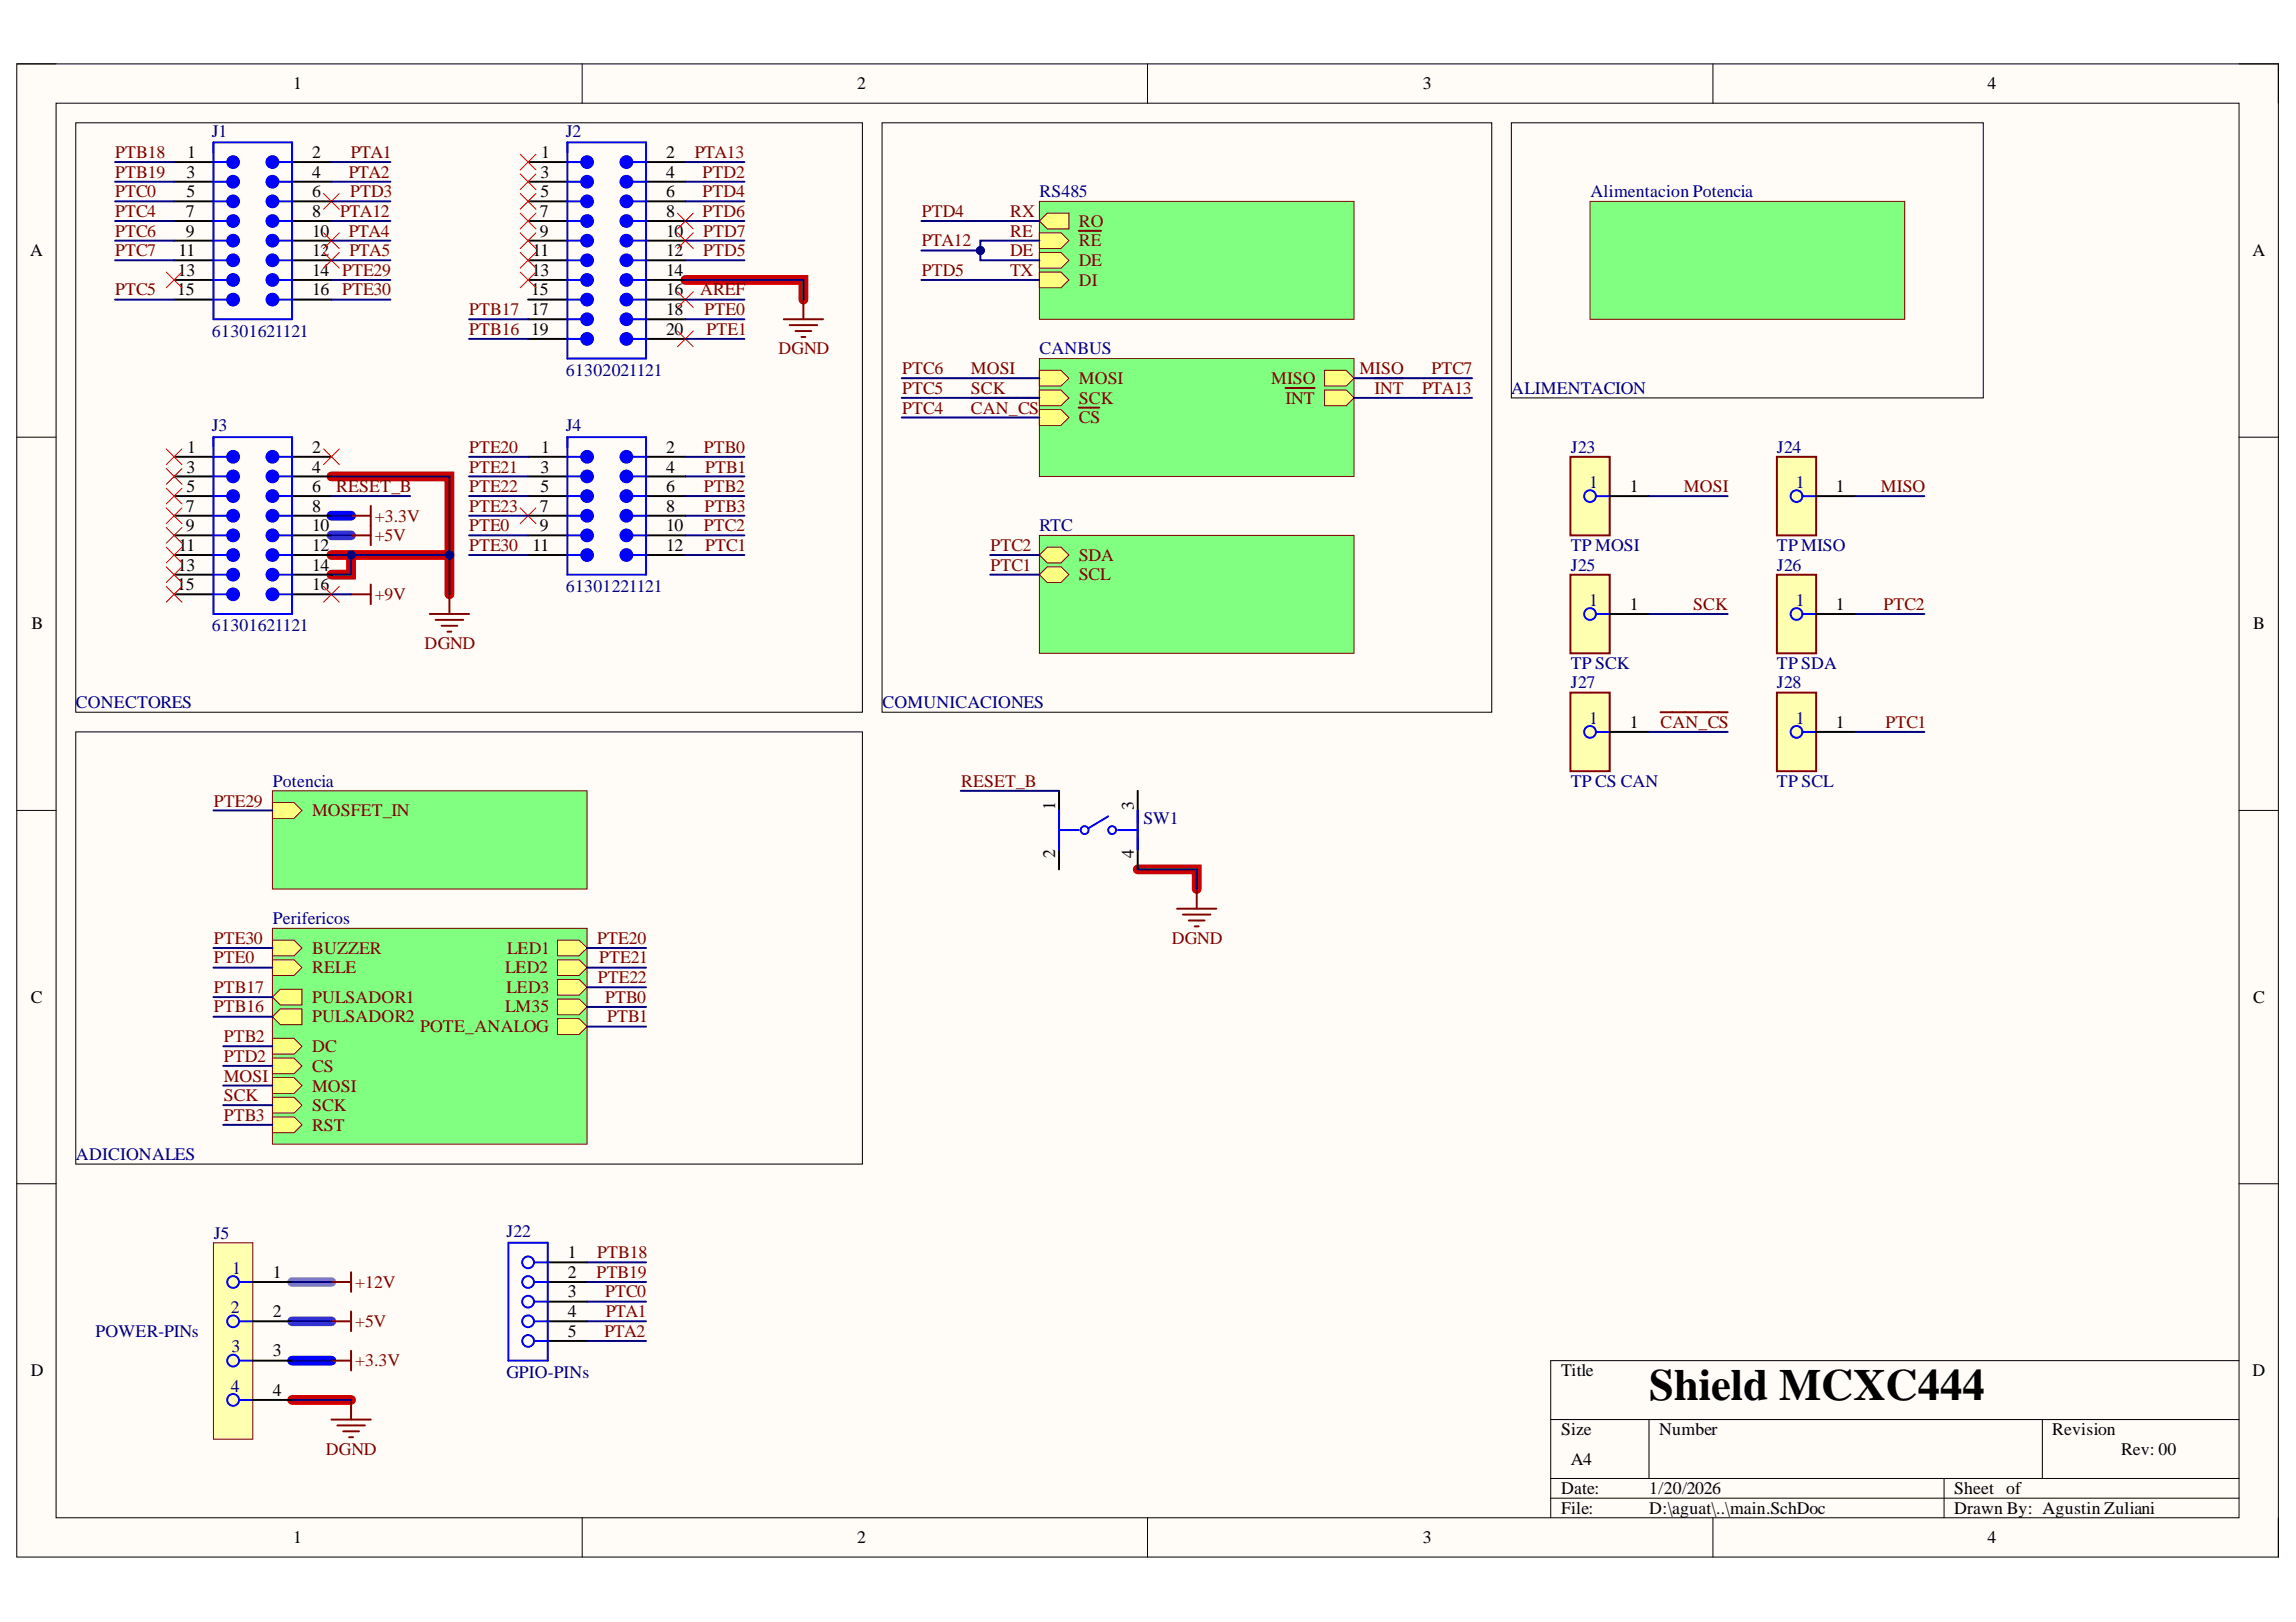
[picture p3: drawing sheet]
<svg xmlns="http://www.w3.org/2000/svg" width="297mm" height="210mm" viewBox="0 0 297 210" stroke-linecap="round" stroke-linejoin="round" font-family="sans-serif">
<defs><g id="words">
<text font-size="5.8" x="213.4" y="181.2">Shield MCXC444</text>
<g font-size="2.3">
<text x="37.9" y="11.6">1</text>
<text x="110.9" y="11.6">2</text>
<text x="184.1" y="11.6">3</text>
<text x="257.1" y="11.6">4</text>
<text x="24.1" y="23">3</text>
<text x="24.2" y="20.5">1</text>
<text x="40.4" y="23">4</text>
<text x="40.4" y="20.5">2</text>
<text x="69.9" y="23">3</text>
<text x="70" y="20.5">1</text>
<text x="86.2" y="23">4</text>
<text x="86.2" y="20.5">2</text>
<text x="24" y="28.1">7</text>
<text x="24.1" y="25.5">5</text>
<text x="40.4" y="25.5">6</text>
<text x="40.4" y="28.1">8</text>
<text x="69.8" y="28.1">7</text>
<text x="69.9" y="25.5">5</text>
<text x="86.2" y="25.5">6</text>
<text x="86.2" y="28.1">8</text>
<text x="3.9" y="33.1">A</text>
<text x="23" y="35.7">13</text>
<text x="23.1" y="33.1">11</text>
<text x="24" y="30.6">9</text>
<text x="40.4" y="30.6">10</text>
<text x="40.4" y="33.1">12</text>
<text x="40.4" y="35.7">14</text>
<text x="68.8" y="35.7">13</text>
<text x="68.9" y="33.1">11</text>
<text x="69.8" y="30.6">9</text>
<text x="86.2" y="30.6">10</text>
<text x="86.2" y="33.1">12</text>
<text x="86.2" y="35.7">14</text>
<text x="291.4" y="33.1">A</text>
<text x="22.9" y="38.2">15</text>
<text x="40.4" y="38.2">16</text>
<text x="68.7" y="38.2">15</text>
<text x="68.7" y="40.8">17</text>
<text x="86.2" y="38.2">16</text>
<text x="86.2" y="40.8">18</text>
<text x="68.7" y="43.3">19</text>
<text x="86.2" y="43.3">20</text>
<text x="24.2" y="58.6">1</text>
<text x="40.4" y="58.6">2</text>
<text x="70" y="58.6">1</text>
<text x="86.2" y="58.6">2</text>
<text x="24.1" y="61.1">3</text>
<text x="24.1" y="63.7">5</text>
<text x="40.4" y="61.1">4</text>
<text x="40.4" y="63.7">6</text>
<text x="69.9" y="61.1">3</text>
<text x="69.9" y="63.7">5</text>
<text x="86.2" y="61.1">4</text>
<text x="86.2" y="63.7">6</text>
<text x="210.8" y="63.7">1</text>
<text x="237.5" y="63.7">1</text>
<text x="23.1" y="71.3">11</text>
<text x="24" y="66.2">7</text>
<text x="24" y="68.8">9</text>
<text x="40.4" y="66.2">8</text>
<text x="40.4" y="68.8">10</text>
<text x="40.4" y="71.3">12</text>
<text x="68.9" y="71.3">11</text>
<text x="69.8" y="66.2">7</text>
<text x="69.8" y="68.8">9</text>
<text x="86.2" y="66.2">8</text>
<text x="86.2" y="68.8">10</text>
<text x="86.2" y="71.3">12</text>
<text x="22.9" y="76.4">15</text>
<text x="23" y="73.8">13</text>
<text x="40.4" y="73.8">14</text>
<text x="40.4" y="76.4">16</text>
<text x="4.1" y="81.4">B</text>
<text x="210.8" y="78.9">1</text>
<text x="237.5" y="78.9">1</text>
<text x="291.5" y="81.4">B</text>
<text x="210.8" y="94.2">1</text>
<text x="237.5" y="94.2">1</text>
<text x="136.5" y="104.9" transform="rotate(-90 136.5 104.9)">1</text>
<text x="146.7" y="104.9" transform="rotate(-90 146.7 104.9)">3</text>
<text x="136.5" y="111.1" transform="rotate(-90 136.5 111.1)">2</text>
<text x="146.7" y="111.1" transform="rotate(-90 146.7 111.1)">4</text>
<text x="4" y="129.7">C</text>
<text x="291.5" y="129.7">C</text>
<text x="35.3" y="165.4">1</text>
<text x="73.5" y="162.8">1</text>
<text x="73.5" y="167.9">3</text>
<text x="73.5" y="165.4">2</text>
<text x="35.3" y="170.4">2</text>
<text x="73.5" y="173">5</text>
<text x="73.5" y="170.4">4</text>
<text x="4" y="178">D</text>
<text x="35.3" y="175.5">3</text>
<text x="202" y="178">Title</text>
<text x="291.4" y="178">D</text>
<text x="35.3" y="180.7">4</text>
<text x="202" y="185.7">Size</text>
<text x="214.6" y="185.7">Number</text>
<text x="265.5" y="185.7">Revision</text>
<text x="203.2" y="189.6">A4</text>
<text x="274.4" y="188.3">Rev: 00</text>
<text x="202" y="193.4">Date:</text>
<text x="202" y="195.9">File:</text>
<text x="213.4" y="193.4">1/20/2026</text>
<text x="213.4" y="195.9">D:\aguat\..\main.SchDoc</text>
<text x="252.8" y="193.4">Sheet of</text>
<text x="252.8" y="195.9">Drawn By: Agustin Zuliani</text>
<text x="37.9" y="199.7">1</text>
<text x="110.9" y="199.7">2</text>
<text x="184.1" y="199.7">3</text>
<text x="257.1" y="199.7">4</text>
</g>
<g font-size="2.3" fill="#000080">
<text x="27.4" y="17.7">J1</text>
<text x="73.2" y="17.7">J2</text>
<text x="134.5" y="25.5">RS485</text>
<text x="205.8" y="25.5">Alimentacion Potencia</text>
<text x="27.4" y="43.6">61301621121</text>
<text x="134.5" y="45.8">CANBUS</text>
<text x="73.2" y="48.6">61302021121</text>
<text x="195.5" y="51">ALIMENTACION</text>
<text x="27.4" y="55.8">J3</text>
<text x="73.2" y="55.8">J4</text>
<text x="203.2" y="58.6">J23</text>
<text x="229.9" y="58.6">J24</text>
<text x="205.6" y="63.2">1</text>
<text x="232.3" y="63.2">1</text>
<text x="134.5" y="68.8">RTC</text>
<text x="203.2" y="71.3">TP MOSI</text>
<text x="229.9" y="71.3">TP MISO</text>
<text x="73.2" y="76.6">61301221121</text>
<text x="203.2" y="73.8">J25</text>
<text x="229.9" y="73.8">J26</text>
<text x="27.4" y="81.7">61301621121</text>
<text x="205.6" y="78.4">1</text>
<text x="232.3" y="78.4">1</text>
<text x="203.2" y="86.5">TP SCK</text>
<text x="203.2" y="89.1">J27</text>
<text x="229.9" y="86.5">TP SDA</text>
<text x="229.9" y="89.1">J28</text>
<text x="9.8" y="91.6">CONECTORES</text>
<text x="114.2" y="91.6">COMUNICACIONES</text>
<text x="205.6" y="93.7">1</text>
<text x="232.3" y="93.7">1</text>
<text x="35.3" y="101.8">Potencia</text>
<text x="203.2" y="101.8">TP CS CAN</text>
<text x="229.9" y="101.8">TP SCL</text>
<text x="148" y="106.7">SW1</text>
<text x="35.3" y="119.6">Perifericos</text>
<text x="9.8" y="150.1">ADICIONALES</text>
<text x="27.7" y="160.3">J5</text>
<text x="65.5" y="160">J22</text>
<text x="30" y="164.9">1</text>
<text x="12.4" y="173">POWER-PINs</text>
<text x="29.9" y="169.9">2</text>
<text x="30" y="175">3</text>
<text x="65.5" y="178.3">GPIO-PINs</text>
<text x="29.9" y="180.2">4</text>
</g>
<g font-size="2.3" fill="#800000">
<text x="14.9" y="20.5">PTB18</text>
<text x="14.9" y="23">PTB19</text>
<text x="45.1" y="23">PTA2</text>
<text x="45.4" y="20.5">PTA1</text>
<text x="89.9" y="20.5">PTA13</text>
<text x="90.9" y="23">PTD2</text>
<text x="14.9" y="25.5">PTC0</text>
<text x="14.9" y="28.1">PTC4</text>
<text x="44" y="28.1">PTA12</text>
<text x="45.3" y="25.5">PTD3</text>
<text x="90.9" y="25.5">PTD4</text>
<text x="90.9" y="28.1">PTD6</text>
<text x="119.3" y="28.1">PTD4</text>
<text x="130.7" y="28.1">RX</text>
<text x="139.6" y="29.3">RO</text>
<text x="14.9" y="30.6">PTC6</text>
<text x="14.9" y="33.1">PTC7</text>
<text x="44.3" y="35.7">PTE29</text>
<text x="45.1" y="30.6">PTA4</text>
<text x="45.2" y="33.1">PTA5</text>
<text x="91" y="30.6">PTD7</text>
<text x="91" y="33.1">PTD5</text>
<text x="119.3" y="35.7">PTD5</text>
<text x="119.3" y="31.9">PTA12</text>
<text x="130.7" y="30.6">RE</text>
<text x="130.7" y="33.1">DE</text>
<text x="130.7" y="35.7">TX</text>
<text x="139.6" y="31.9">RE</text>
<text x="139.6" y="34.4">DE</text>
<text x="14.9" y="38.2">PTC5</text>
<text x="44.3" y="38.2">PTE30</text>
<text x="60.7" y="40.8">PTB17</text>
<text x="90.6" y="38.2">AREF</text>
<text x="91.2" y="40.8">PTE0</text>
<text x="139.6" y="37">DI</text>
<text x="60.7" y="43.3">PTB16</text>
<text x="91.4" y="43.3">PTE1</text>
<text x="100.7" y="45.8">DGND</text>
<text x="116.7" y="53.5">PTC4</text>
<text x="116.7" y="51">PTC5</text>
<text x="116.7" y="48.4">PTC6</text>
<text x="125.6" y="48.4">MOSI</text>
<text x="125.6" y="51">SCK</text>
<text x="125.6" y="53.5">CAN_CS</text>
<text x="139.6" y="49.7">MOSI</text>
<text x="139.6" y="52.3">SCK</text>
<text x="164.5" y="49.7">MISO</text>
<text x="166.3" y="52.3">INT</text>
<text x="175.9" y="48.4">MISO</text>
<text x="177.8" y="51">INT</text>
<text x="184" y="51">PTA13</text>
<text x="185.2" y="48.4">PTC7</text>
<text x="60.7" y="58.6">PTE20</text>
<text x="91.1" y="58.6">PTB0</text>
<text x="139.6" y="54.8">CS</text>
<text x="43.5" y="63.7">RESET_B</text>
<text x="60.7" y="61.1">PTE21</text>
<text x="60.7" y="63.7">PTE22</text>
<text x="91.1" y="63.7">PTB2</text>
<text x="91.2" y="61.1">PTB1</text>
<text x="217.9" y="63.7">MOSI</text>
<text x="243.3" y="63.7">MISO</text>
<text x="48.5" y="67.5">+3.3V</text>
<text x="48.5" y="70">+5V</text>
<text x="60.7" y="66.2">PTE23</text>
<text x="60.7" y="68.8">PTE0</text>
<text x="60.7" y="71.3">PTE30</text>
<text x="91.1" y="68.8">PTC2</text>
<text x="91.2" y="66.2">PTB3</text>
<text x="91.2" y="71.3">PTC1</text>
<text x="128.1" y="71.3">PTC2</text>
<text x="48.5" y="77.6">+9V</text>
<text x="128.1" y="73.8">PTC1</text>
<text x="139.6" y="72.6">SDA</text>
<text x="139.6" y="75.1">SCL</text>
<text x="54.9" y="84">DGND</text>
<text x="219" y="78.9">SCK</text>
<text x="243.7" y="78.9">PTC2</text>
<text x="214.8" y="94.2">CAN_CS</text>
<text x="243.9" y="94.2">PTC1</text>
<text x="124.3" y="101.8">RESET_B</text>
<text x="27.7" y="104.4">PTE29</text>
<text x="40.4" y="105.6">MOSFET_IN</text>
<text x="27.7" y="122.1">PTE30</text>
<text x="27.7" y="124.7">PTE0</text>
<text x="40.4" y="123.4">BUZZER</text>
<text x="40.4" y="125.9">RELE</text>
<text x="65.3" y="125.9">LED2</text>
<text x="65.6" y="123.4">LED1</text>
<text x="77.3" y="122.1">PTE20</text>
<text x="77.5" y="124.7">PTE21</text>
<text x="151.6" y="122.1">DGND</text>
<text x="27.7" y="128.5">PTB17</text>
<text x="27.7" y="131">PTB16</text>
<text x="40.4" y="129.7">PULSADOR1</text>
<text x="65.3" y="131">LM35</text>
<text x="65.5" y="128.5">LED3</text>
<text x="77.4" y="127.2">PTE22</text>
<text x="78.3" y="129.7">PTB0</text>
<text x="28.9" y="137.4">PTD2</text>
<text x="28.9" y="134.8">PTB2</text>
<text x="40.4" y="132.3">PULSADOR2</text>
<text x="40.4" y="136.2">DC</text>
<text x="54.3" y="133.6">POTE_ANALOG</text>
<text x="78.5" y="132.3">PTB1</text>
<text x="28.9" y="140">MOSI</text>
<text x="28.9" y="142.5">SCK</text>
<text x="40.4" y="138.7">CS</text>
<text x="40.4" y="141.3">MOSI</text>
<text x="40.4" y="143.8">SCK</text>
<text x="28.9" y="145.1">PTB3</text>
<text x="40.4" y="146.3">RST</text>
<text x="46" y="166.6">+12V</text>
<text x="77.2" y="165.4">PTB19</text>
<text x="77.3" y="162.8">PTB18</text>
<text x="78.3" y="167.9">PTC0</text>
<text x="46" y="171.7">+5V</text>
<text x="78.2" y="173">PTA2</text>
<text x="78.4" y="170.4">PTA1</text>
<text x="46" y="176.8">+3.3V</text>
<text x="42.2" y="188.3">DGND</text>
</g>
</g></defs>
<path d="M2.2 8.3h292.6v193.2h-292.6z" fill-rule="evenodd" fill="#fffcf8"/>
<path d="M2.2 8.3h292.6v193.2h-292.6z" fill="none" stroke="#000" stroke-width=".13"/>
<path d="M7.3 13.4h282.4v183h-282.4z" fill-rule="evenodd" fill="#fffcf8"/>
<g fill="none" stroke="#000" stroke-width=".13">
<path d="M2.2 8.3h5.1M7.3 13.4h282.4v183h-282.4zM75.3 8.3v5M148.5 8.3v5M221.6 8.3v5.1M289.7 8.3h5.1v5.1M2.2 56.6h5.1M289.7 56.6h5.1M2.2 104.9h5.1M289.7 104.9h5.1M2.2 153.2h5.1M289.7 153.2h5.1"/>
<path d="M289.7 176.1h-89.1v20.3M75.3 196.4v5.1M148.5 196.4v5.1M200.6 183.7h89.1M200.6 191.3h89.1M200.6 193.9h89.1M213.3 183.7v7.6M221.6 196.4v5.1M251.5 191.3v5.1M264.2 183.7v7.6M294.8 196.4v5.1"/>
</g>
<path d="M88.7 36.2h15.2v2.6M42.9 71.8h2.5v2.6h-2.5M42.9 61.7h15.2v15.2M45.4 71.8h12.7M147.2 112.5h7.6v2.6M37.8 181.2h7.6" fill="none" stroke="#c00" stroke-width="1.3"/>
<path d="M42.9 66.7h2.5M37.8 176.1h5.1" fill="none" stroke="#00f" stroke-width="1.3"/>
<path d="M42.9 69.3h2.5M37.8 171h5.1" fill="none" stroke="#90f" stroke-width="1.3"/>
<path d="M37.8 165.9h5.1" fill="none" stroke="#6fa8dc" stroke-width="1.3"/>
<path d="M68.3 23.5h5.1M68.3 21h5.1" fill="none" stroke="#000" stroke-width=".25"/>
<path d="M73.4 23.5h1.8" fill="none" stroke="#00f" stroke-width=".25"/>
<circle cx="76" cy="23.5" r=".76" fill="#00f"/>
<g fill="none" stroke="#00f" stroke-width=".25">
<path d="M73.4 21h1.8M81.8 23.5h1.8"/>
<circle cx="76" cy="23.5" r=".76"/>
</g>
<path d="M83.6 23.5h5.1M83.6 21h5.1" fill="none" stroke="#000" stroke-width=".25"/>
<circle cx="81" cy="23.5" r=".76" fill="#00f"/>
<g fill="none" stroke="#00f" stroke-width=".25">
<path d="M81.8 21h1.8"/>
<circle cx="81" cy="23.5" r=".76"/>
</g>
<circle cx="81" cy="21" r=".76" fill="#00f"/>
<g fill="none" stroke="#00f" stroke-width=".25">
<path d="M73.4 26.1h1.8"/>
<circle cx="81" cy="21" r=".76"/>
</g>
<path d="M68.3 26.1h5.1M83.6 26.1h5.1" fill="none" stroke="#000" stroke-width=".25"/>
<circle cx="76" cy="26.1" r=".76" fill="#00f"/>
<g fill="none" stroke="#00f" stroke-width=".25">
<path d="M81.8 26.1h1.8"/>
<circle cx="76" cy="26.1" r=".76"/>
</g>
<circle cx="81" cy="26.1" r=".76" fill="#00f"/>
<g fill="none" stroke="#00f" stroke-width=".25">
<path d="M73.4 28.6h1.8"/>
<circle cx="81" cy="26.1" r=".76"/>
</g>
<path d="M68.3 28.6h5.1M83.6 28.6h5.1" fill="none" stroke="#000" stroke-width=".25"/>
<circle cx="76" cy="28.6" r=".76" fill="#00f"/>
<g fill="none" stroke="#00f" stroke-width=".25">
<path d="M81.8 28.6h1.8"/>
<circle cx="76" cy="28.6" r=".76"/>
</g>
<circle cx="81" cy="28.6" r=".76" fill="#00f"/>
<g fill="none" stroke="#00f" stroke-width=".25">
<path d="M73.4 31.1h1.8"/>
<circle cx="81" cy="28.6" r=".76"/>
</g>
<path d="M68.3 31.1h5.1M83.6 31.1h5.1" fill="none" stroke="#000" stroke-width=".25"/>
<circle cx="75.9" cy="31.1" r=".76" fill="#00f"/>
<g fill="none" stroke="#00f" stroke-width=".25">
<path d="M81.8 31.1h1.8"/>
<circle cx="75.9" cy="31.1" r=".76"/>
</g>
<circle cx="81" cy="31.1" r=".76" fill="#00f"/>
<g fill="none" stroke="#00f" stroke-width=".25">
<path d="M73.4 33.7h1.8"/>
<circle cx="81" cy="31.1" r=".76"/>
</g>
<path d="M68.3 33.7h5.1M83.6 33.7h5.1" fill="none" stroke="#000" stroke-width=".25"/>
<circle cx="76" cy="33.7" r=".76" fill="#00f"/>
<g fill="none" stroke="#00f" stroke-width=".25">
<path d="M81.8 33.7h1.8"/>
<circle cx="76" cy="33.7" r=".76"/>
</g>
<circle cx="81" cy="33.7" r=".76" fill="#00f"/>
<g fill="none" stroke="#00f" stroke-width=".25">
<path d="M73.4 36.2h1.8"/>
<circle cx="81" cy="33.7" r=".76"/>
</g>
<path d="M68.3 36.2h5.1M68.3 38.8h5.1M83.6 36.2h5.1M83.6 38.8h5.1" fill="none" stroke="#000" stroke-width=".25"/>
<circle cx="76" cy="36.2" r=".76" fill="#00f"/>
<g fill="none" stroke="#00f" stroke-width=".25">
<path d="M81.8 36.2h1.8"/>
<circle cx="76" cy="36.2" r=".76"/>
</g>
<circle cx="81" cy="36.2" r=".76" fill="#00f"/>
<circle cx="81" cy="36.2" r=".76" fill="none" stroke="#00f" stroke-width=".25"/>
<circle cx="76" cy="21" r=".76" fill="#00f"/>
<g fill="none" stroke="#00f" stroke-width=".25">
<path d="M73.4 38.8h1.8"/>
<circle cx="76" cy="21" r=".76"/>
</g>
<path d="M68.3 41.3h5.1M83.6 41.3h5.1" fill="none" stroke="#000" stroke-width=".25"/>
<circle cx="76" cy="38.8" r=".76" fill="#00f"/>
<g fill="none" stroke="#00f" stroke-width=".25">
<path d="M81.8 38.8h1.8"/>
<circle cx="76" cy="38.8" r=".76"/>
</g>
<circle cx="81" cy="38.8" r=".76" fill="#00f"/>
<g fill="none" stroke="#00f" stroke-width=".25">
<path d="M73.4 41.3h1.8"/>
<circle cx="81" cy="38.8" r=".76"/>
</g>
<circle cx="76" cy="41.3" r=".76" fill="#00f"/>
<g fill="none" stroke="#00f" stroke-width=".25">
<path d="M81.8 41.3h1.8"/>
<circle cx="76" cy="41.3" r=".76"/>
</g>
<circle cx="81" cy="41.3" r=".76" fill="#00f"/>
<g fill="none" stroke="#00f" stroke-width=".25">
<path d="M73.4 43.9h1.8"/>
<circle cx="81" cy="41.3" r=".76"/>
</g>
<path d="M68.3 43.9h5.1M83.6 43.9h5.1" fill="none" stroke="#000" stroke-width=".25"/>
<circle cx="76" cy="43.9" r=".76" fill="#00f"/>
<g fill="none" stroke="#00f" stroke-width=".25">
<path d="M81.8 43.9h1.8"/>
<circle cx="76" cy="43.9" r=".76"/>
</g>
<circle cx="81" cy="43.9" r=".76" fill="#00f"/>
<g fill="none" stroke="#00f" stroke-width=".25">
<path d="M73.4 18.4h10.2v28h-10.2zM27.6 23.5h1.8"/>
<circle cx="81" cy="43.9" r=".76"/>
</g>
<path d="M22.5 23.5h5.1M22.5 21h5.1" fill="none" stroke="#000" stroke-width=".25"/>
<circle cx="30.2" cy="23.5" r=".76" fill="#00f"/>
<g fill="none" stroke="#00f" stroke-width=".25">
<path d="M27.6 21h1.8M36 23.5h1.8"/>
<circle cx="30.2" cy="23.5" r=".76"/>
</g>
<path d="M37.8 23.5h5.1M37.8 21h5.1" fill="none" stroke="#000" stroke-width=".25"/>
<circle cx="35.2" cy="23.5" r=".76" fill="#00f"/>
<g fill="none" stroke="#00f" stroke-width=".25">
<path d="M36 21h1.8"/>
<circle cx="35.2" cy="23.5" r=".76"/>
</g>
<circle cx="35.2" cy="21" r=".76" fill="#00f"/>
<g fill="none" stroke="#00f" stroke-width=".25">
<path d="M27.6 26.1h1.8"/>
<circle cx="35.2" cy="21" r=".76"/>
</g>
<path d="M22.5 26.1h5.1M37.8 26.1h5.1" fill="none" stroke="#000" stroke-width=".25"/>
<circle cx="30.2" cy="26.1" r=".76" fill="#00f"/>
<g fill="none" stroke="#00f" stroke-width=".25">
<path d="M36 26.1h1.8"/>
<circle cx="30.2" cy="26.1" r=".76"/>
</g>
<circle cx="35.2" cy="26.1" r=".76" fill="#00f"/>
<g fill="none" stroke="#00f" stroke-width=".25">
<path d="M27.6 28.6h1.8"/>
<circle cx="35.2" cy="26.1" r=".76"/>
</g>
<path d="M22.5 28.6h5.1M37.8 28.6h5.1" fill="none" stroke="#000" stroke-width=".25"/>
<circle cx="30.2" cy="28.6" r=".76" fill="#00f"/>
<g fill="none" stroke="#00f" stroke-width=".25">
<path d="M36 28.6h1.8"/>
<circle cx="30.2" cy="28.6" r=".76"/>
</g>
<circle cx="35.2" cy="28.6" r=".76" fill="#00f"/>
<g fill="none" stroke="#00f" stroke-width=".25">
<path d="M27.6 31.1h1.8"/>
<circle cx="35.2" cy="28.6" r=".76"/>
</g>
<path d="M22.5 31.1h5.1M37.8 31.1h5.1" fill="none" stroke="#000" stroke-width=".25"/>
<circle cx="30.2" cy="31.1" r=".76" fill="#00f"/>
<g fill="none" stroke="#00f" stroke-width=".25">
<path d="M36 31.1h1.8"/>
<circle cx="30.2" cy="31.1" r=".76"/>
</g>
<circle cx="35.2" cy="31.1" r=".76" fill="#00f"/>
<g fill="none" stroke="#00f" stroke-width=".25">
<path d="M27.6 33.7h1.8"/>
<circle cx="35.2" cy="31.1" r=".76"/>
</g>
<path d="M22.5 33.7h5.1M37.8 33.7h5.1" fill="none" stroke="#000" stroke-width=".25"/>
<circle cx="30.2" cy="33.7" r=".76" fill="#00f"/>
<g fill="none" stroke="#00f" stroke-width=".25">
<path d="M36 33.7h1.8"/>
<circle cx="30.2" cy="33.7" r=".76"/>
</g>
<circle cx="35.2" cy="33.7" r=".76" fill="#00f"/>
<g fill="none" stroke="#00f" stroke-width=".25">
<path d="M27.6 36.2h1.8"/>
<circle cx="35.2" cy="33.7" r=".76"/>
</g>
<path d="M22.5 36.2h5.1M22.5 38.8h5.1M37.8 36.2h5.1M37.8 38.8h5.1" fill="none" stroke="#000" stroke-width=".25"/>
<circle cx="30.2" cy="36.2" r=".76" fill="#00f"/>
<g fill="none" stroke="#00f" stroke-width=".25">
<path d="M36 36.2h1.8"/>
<circle cx="30.2" cy="36.2" r=".76"/>
</g>
<circle cx="35.2" cy="36.2" r=".76" fill="#00f"/>
<g fill="none" stroke="#00f" stroke-width=".25">
<path d="M27.6 38.8h1.8"/>
<circle cx="35.2" cy="36.2" r=".76"/>
</g>
<circle cx="30.2" cy="38.8" r=".76" fill="#00f"/>
<g fill="none" stroke="#00f" stroke-width=".25">
<path d="M36 38.8h1.8"/>
<circle cx="30.2" cy="38.8" r=".76"/>
</g>
<circle cx="35.2" cy="38.8" r=".76" fill="#00f"/>
<g fill="none" stroke="#00f" stroke-width=".25">
<path d="M27.6 18.4h10.2v22.9h-10.2z"/>
<circle cx="35.2" cy="38.8" r=".76"/>
</g>
<circle cx="30.2" cy="21" r=".76" fill="#00f"/>
<g fill="none" stroke="#00f" stroke-width=".25">
<path d="M27.6 61.7h1.8"/>
<circle cx="30.2" cy="21" r=".76"/>
</g>
<g fill="none" stroke="#f00" stroke-width=".13">
<path d="M67.3 20l2 2M69.3 20l-2 2M21.5 35.2l2 2M23.5 35.2l-2 2M67.3 22.5l2 2M67.3 25l2 2.1M67.3 27.6l2 2M67.3 30.1l2 2.1M67.3 32.7l2 2M67.3 35.2l2 2M69.3 22.5l-2 2M69.3 25l-2 2.1"/>
<path d="M69.3 27.6l-2 2M69.3 30.1l-2 2.1M69.3 32.7l-2 2M69.3 35.2l-2 2"/>
</g>
<path d="M103.9 38.8v2.5M101.4 41.3h5.1M102.2 42.1h3.5M102.9 42.8h2.1M103.7 43.6h.5" fill="none" stroke="#800000" stroke-width=".25"/>
<path d="M22.5 59.1h5.1M22.5 61.7h5.1" fill="none" stroke="#000" stroke-width=".25"/>
<circle cx="30.2" cy="61.7" r=".76" fill="#00f"/>
<g fill="none" stroke="#00f" stroke-width=".25">
<path d="M27.6 59.1h1.8M36 61.7h1.8"/>
<circle cx="30.2" cy="61.7" r=".76"/>
</g>
<path d="M37.8 59.1h5.1M37.8 61.7h5.1" fill="none" stroke="#000" stroke-width=".25"/>
<circle cx="35.2" cy="61.7" r=".76" fill="#00f"/>
<g fill="none" stroke="#00f" stroke-width=".25">
<path d="M36 59.1h1.8"/>
<circle cx="35.2" cy="61.7" r=".76"/>
</g>
<circle cx="35.2" cy="59.1" r=".76" fill="#00f"/>
<g fill="none" stroke="#00f" stroke-width=".25">
<path d="M27.6 64.2h1.8"/>
<circle cx="35.2" cy="59.1" r=".76"/>
</g>
<path d="M22.5 64.2h5.1M37.8 64.2h5.1" fill="none" stroke="#000" stroke-width=".25"/>
<circle cx="30.2" cy="64.2" r=".76" fill="#00f"/>
<g fill="none" stroke="#00f" stroke-width=".25">
<path d="M36 64.2h1.8"/>
<circle cx="30.2" cy="64.2" r=".76"/>
</g>
<circle cx="35.2" cy="64.2" r=".76" fill="#00f"/>
<g fill="none" stroke="#00f" stroke-width=".25">
<path d="M27.6 66.7h1.8"/>
<circle cx="35.2" cy="64.2" r=".76"/>
</g>
<path d="M22.5 66.7h5.1M37.8 66.7h5.1" fill="none" stroke="#000" stroke-width=".25"/>
<circle cx="30.2" cy="66.7" r=".76" fill="#00f"/>
<g fill="none" stroke="#00f" stroke-width=".25">
<path d="M36 66.7h1.8"/>
<circle cx="30.2" cy="66.7" r=".76"/>
</g>
<circle cx="35.2" cy="66.7" r=".76" fill="#00f"/>
<g fill="none" stroke="#00f" stroke-width=".25">
<path d="M27.6 69.3h1.8"/>
<circle cx="35.2" cy="66.7" r=".76"/>
</g>
<path d="M22.5 69.3h5.1M37.8 69.3h5.1" fill="none" stroke="#000" stroke-width=".25"/>
<circle cx="30.2" cy="69.3" r=".76" fill="#00f"/>
<g fill="none" stroke="#00f" stroke-width=".25">
<path d="M36 69.3h1.8"/>
<circle cx="30.2" cy="69.3" r=".76"/>
</g>
<circle cx="35.2" cy="69.3" r=".76" fill="#00f"/>
<g fill="none" stroke="#00f" stroke-width=".25">
<path d="M27.6 71.8h1.8"/>
<circle cx="35.2" cy="69.3" r=".76"/>
</g>
<path d="M22.5 71.8h5.1M37.8 71.8h5.1" fill="none" stroke="#000" stroke-width=".25"/>
<circle cx="30.2" cy="71.8" r=".76" fill="#00f"/>
<g fill="none" stroke="#00f" stroke-width=".25">
<path d="M36 71.8h1.8"/>
<circle cx="30.2" cy="71.8" r=".76"/>
</g>
<circle cx="35.2" cy="71.8" r=".76" fill="#00f"/>
<g fill="none" stroke="#00f" stroke-width=".25">
<path d="M27.6 74.4h1.8"/>
<circle cx="35.2" cy="71.8" r=".76"/>
</g>
<path d="M22.5 74.4h5.1M22.5 76.9h5.1M37.8 74.4h5.1M37.8 76.9h5.1" fill="none" stroke="#000" stroke-width=".25"/>
<circle cx="30.2" cy="74.4" r=".76" fill="#00f"/>
<g fill="none" stroke="#00f" stroke-width=".25">
<path d="M36 74.4h1.8"/>
<circle cx="30.2" cy="74.4" r=".76"/>
</g>
<circle cx="35.2" cy="74.4" r=".76" fill="#00f"/>
<g fill="none" stroke="#00f" stroke-width=".25">
<path d="M27.6 76.9h1.8"/>
<circle cx="35.2" cy="74.4" r=".76"/>
</g>
<circle cx="30.2" cy="76.9" r=".76" fill="#00f"/>
<g fill="none" stroke="#00f" stroke-width=".25">
<path d="M36 76.9h1.8"/>
<circle cx="30.2" cy="76.9" r=".76"/>
</g>
<circle cx="35.2" cy="76.9" r=".76" fill="#00f"/>
<g fill="none" stroke="#00f" stroke-width=".25">
<path d="M27.6 56.6h10.2v22.9h-10.2z"/>
<circle cx="35.2" cy="76.9" r=".76"/>
</g>
<circle cx="30.2" cy="59.1" r=".76" fill="#00f"/>
<g fill="none" stroke="#00f" stroke-width=".25">
<path d="M73.4 61.7h1.8"/>
<circle cx="30.2" cy="59.1" r=".76"/>
</g>
<g fill="none" stroke="#f00" stroke-width=".13">
<path d="M21.5 58.1l2 2M23.5 58.1l-2 2M41.9 58.1l2 2M43.9 58.1l-2 2M21.5 60.6l2 2.1M21.5 63.2l2 2M21.5 65.7l2 2.1M21.5 68.3l2 2M21.5 70.8l2 2M21.5 73.4l2 2M21.5 75.9l2 2M23.5 60.6l-2 2.1"/>
<path d="M23.5 63.2l-2 2M23.5 65.7l-2 2.1M23.5 68.3l-2 2M23.5 70.8l-2 2M23.5 73.4l-2 2M23.5 75.9l-2 2"/>
</g>
<path d="M45.4 66.7h2.6M45.4 76.9h2.6M48 65.5v2.5M48 75.6v2.6M55.6 79.5h5.1M58.1 76.9v2.6M56.4 80.2h3.5M57.1 81h2.1M57.9 81.7h.5" fill="none" stroke="#800000" stroke-width=".25"/>
<path d="M68.3 59.1h5.1M68.3 61.7h5.1" fill="none" stroke="#000" stroke-width=".25"/>
<circle cx="76" cy="61.7" r=".76" fill="#00f"/>
<g fill="none" stroke="#00f" stroke-width=".25">
<path d="M73.4 59.1h1.8M81.8 61.7h1.8"/>
<circle cx="76" cy="61.7" r=".76"/>
</g>
<path d="M83.6 59.1h5.1M83.6 61.7h5.1" fill="none" stroke="#000" stroke-width=".25"/>
<circle cx="81" cy="61.7" r=".76" fill="#00f"/>
<g fill="none" stroke="#00f" stroke-width=".25">
<path d="M81.8 59.1h1.8"/>
<circle cx="81" cy="61.7" r=".76"/>
</g>
<circle cx="81" cy="59.1" r=".76" fill="#00f"/>
<g fill="none" stroke="#00f" stroke-width=".25">
<path d="M73.4 64.2h1.8"/>
<circle cx="81" cy="59.1" r=".76"/>
</g>
<path d="M68.3 64.2h5.1M83.6 64.2h5.1" fill="none" stroke="#000" stroke-width=".25"/>
<circle cx="76" cy="64.2" r=".76" fill="#00f"/>
<g fill="none" stroke="#00f" stroke-width=".25">
<path d="M81.8 64.2h1.8"/>
<circle cx="76" cy="64.2" r=".76"/>
</g>
<circle cx="81" cy="64.2" r=".76" fill="#00f"/>
<g fill="none" stroke="#00f" stroke-width=".25">
<path d="M73.4 66.7h1.8"/>
<circle cx="81" cy="64.2" r=".76"/>
</g>
<path d="M68.3 66.7h5.1M83.6 66.7h5.1" fill="none" stroke="#000" stroke-width=".25"/>
<circle cx="76" cy="66.7" r=".76" fill="#00f"/>
<g fill="none" stroke="#00f" stroke-width=".25">
<path d="M81.8 66.7h1.8"/>
<circle cx="76" cy="66.7" r=".76"/>
</g>
<circle cx="81" cy="66.7" r=".76" fill="#00f"/>
<g fill="none" stroke="#00f" stroke-width=".25">
<path d="M73.4 69.3h1.8"/>
<circle cx="81" cy="66.7" r=".76"/>
</g>
<path d="M68.3 69.3h5.1M83.6 69.3h5.1" fill="none" stroke="#000" stroke-width=".25"/>
<circle cx="76" cy="69.3" r=".76" fill="#00f"/>
<g fill="none" stroke="#00f" stroke-width=".25">
<path d="M81.8 69.3h1.8"/>
<circle cx="76" cy="69.3" r=".76"/>
</g>
<circle cx="81" cy="69.3" r=".76" fill="#00f"/>
<g fill="none" stroke="#00f" stroke-width=".25">
<path d="M73.4 71.8h1.8"/>
<circle cx="81" cy="69.3" r=".76"/>
</g>
<path d="M68.3 71.8h5.1M83.6 71.8h5.1" fill="none" stroke="#000" stroke-width=".25"/>
<circle cx="76" cy="71.8" r=".76" fill="#00f"/>
<g fill="none" stroke="#00f" stroke-width=".25">
<path d="M81.8 71.8h1.8"/>
<circle cx="76" cy="71.8" r=".76"/>
</g>
<circle cx="81" cy="71.8" r=".76" fill="#00f"/>
<g fill="none" stroke="#00f" stroke-width=".25">
<path d="M73.4 56.6h10.2v17.8h-10.2z"/>
<circle cx="81" cy="71.8" r=".76"/>
</g>
<circle cx="76" cy="59.1" r=".76" fill="#00f"/>
<circle cx="76" cy="59.1" r=".76" fill="none" stroke="#00f" stroke-width=".25"/>
<path d="M9.8 15.9h101.8v76.3h-101.8z" fill="none" stroke="#000" stroke-width=".13"/>
<path d="M134.5 26.1h40.7v15.2h-40.7z" fill-rule="evenodd" fill="#80ff80"/>
<path d="M134.5 26.1h40.7v15.2h-40.7z" fill="none" stroke="#800000" stroke-width=".13"/>
<path d="M134.5 30.1h2.8l1 1-1 1.1h-2.8z" fill-rule="evenodd" fill="#ffff80"/>
<path d="M134.5 30.1h2.8l1 1-1 1.1h-2.8z" fill="none" stroke="#800000" stroke-width=".13"/>
<path d="M139.6 29.9h2.8" fill="none" stroke="#800000" stroke-width=".25"/>
<path d="M134.5 32.7h2.8l1 1-1 1h-2.8z" fill-rule="evenodd" fill="#ffff80"/>
<path d="M134.5 32.7h2.8l1 1-1 1h-2.8z" fill="none" stroke="#800000" stroke-width=".13"/>
<path d="M134.5 35.2h2.8l1 1-1 1h-2.8z" fill-rule="evenodd" fill="#ffff80"/>
<path d="M134.5 35.2h2.8l1 1-1 1h-2.8z" fill="none" stroke="#800000" stroke-width=".13"/>
<path d="M134.5 28.6l1-1h2.8v2h-2.8z" fill-rule="evenodd" fill="#ffff80"/>
<path d="M134.5 28.6l1-1h2.8v2h-2.8z" fill="none" stroke="#800000" stroke-width=".13"/>
<path d="M134.5 46.4h40.7v15.3h-40.7z" fill-rule="evenodd" fill="#80ff80"/>
<path d="M134.5 46.4h40.7v15.3h-40.7z" fill="none" stroke="#800000" stroke-width=".13"/>
<path d="M134.5 47.9h2.8l1 1-1 1.1h-2.8z" fill-rule="evenodd" fill="#ffff80"/>
<path d="M134.5 47.9h2.8l1 1-1 1.1h-2.8z" fill="none" stroke="#800000" stroke-width=".13"/>
<path d="M171.4 47.9h2.8l1 1-1 1.1h-2.8z" fill-rule="evenodd" fill="#ffff80"/>
<path d="M171.4 47.9h2.8l1 1-1 1.1h-2.8z" fill="none" stroke="#800000" stroke-width=".13"/>
<path d="M134.5 50.5h2.8l1 1-1 1h-2.8z" fill-rule="evenodd" fill="#ffff80"/>
<path d="M134.5 50.5h2.8l1 1-1 1h-2.8z" fill="none" stroke="#800000" stroke-width=".13"/>
<path d="M134.5 53h2.8l1 1-1 1h-2.8z" fill-rule="evenodd" fill="#ffff80"/>
<path d="M134.5 53h2.8l1 1-1 1h-2.8z" fill="none" stroke="#800000" stroke-width=".13"/>
<path d="M139.6 52.8h2.6" fill="none" stroke="#800000" stroke-width=".25"/>
<path d="M171.4 50.5h2.8l1 1-1 1h-2.8z" fill-rule="evenodd" fill="#ffff80"/>
<path d="M171.4 50.5h2.8l1 1-1 1h-2.8z" fill="none" stroke="#800000" stroke-width=".13"/>
<path d="M130.7 28.6h2.8M125.6 51.5h8.6M166.3 50.2h3.8M177.8 48.9h3.7" fill="none" stroke="#800000" stroke-width=".25"/>
<path d="M114.1 15.9h78.9v76.3h-78.9zM9.8 94.7h101.8v55.9h-101.8z" fill="none" stroke="#000" stroke-width=".13"/>
<path d="M35.2 102.3h40.8v12.8h-40.8z" fill-rule="evenodd" fill="#80ff80"/>
<path d="M35.2 102.3h40.8v12.8h-40.8z" fill="none" stroke="#800000" stroke-width=".13"/>
<path d="M35.2 103.9h2.8l1.1 1-1.1 1h-2.8z" fill-rule="evenodd" fill="#ffff80"/>
<path d="M35.2 103.9h2.8l1.1 1-1.1 1h-2.8z" fill="none" stroke="#800000" stroke-width=".13"/>
<path d="M205.7 26.1h40.7v15.2h-40.7z" fill-rule="evenodd" fill="#80ff80"/>
<path d="M205.7 26.1h40.7v15.2h-40.7z" fill="none" stroke="#800000" stroke-width=".13"/>
<path d="M35.2 120.1h40.8v28h-40.8z" fill-rule="evenodd" fill="#80ff80"/>
<path d="M35.2 120.1h40.8v28h-40.8z" fill="none" stroke="#800000" stroke-width=".13"/>
<path d="M72.1 121.7h2.8l1.1 1-1.1 1h-2.8z" fill-rule="evenodd" fill="#ffff80"/>
<path d="M72.1 121.7h2.8l1.1 1-1.1 1h-2.8z" fill="none" stroke="#800000" stroke-width=".13"/>
<path d="M72.1 124.2h2.8l1.1 1-1.1 1h-2.8z" fill-rule="evenodd" fill="#ffff80"/>
<path d="M72.1 124.2h2.8l1.1 1-1.1 1h-2.8z" fill="none" stroke="#800000" stroke-width=".13"/>
<path d="M72.1 126.8h2.8l1.1 1-1.1 1h-2.8z" fill-rule="evenodd" fill="#ffff80"/>
<path d="M72.1 126.8h2.8l1.1 1-1.1 1h-2.8z" fill="none" stroke="#800000" stroke-width=".13"/>
<path d="M35.2 121.7h2.8l1.1 1-1.1 1h-2.8z" fill-rule="evenodd" fill="#ffff80"/>
<path d="M35.2 121.7h2.8l1.1 1-1.1 1h-2.8z" fill="none" stroke="#800000" stroke-width=".13"/>
<path d="M35.2 124.2h2.8l1.1 1-1.1 1h-2.8z" fill-rule="evenodd" fill="#ffff80"/>
<path d="M35.2 124.2h2.8l1.1 1-1.1 1h-2.8z" fill="none" stroke="#800000" stroke-width=".13"/>
<path d="M35.2 129l1.1-1h2.8v2.1h-2.8z" fill-rule="evenodd" fill="#ffff80"/>
<path d="M35.2 129l1.1-1h2.8v2.1h-2.8z" fill="none" stroke="#800000" stroke-width=".13"/>
<path d="M35.2 131.6l1.1-1h2.8v2h-2.8z" fill-rule="evenodd" fill="#ffff80"/>
<path d="M35.2 131.6l1.1-1h2.8v2h-2.8z" fill="none" stroke="#800000" stroke-width=".13"/>
<path d="M72.1 129.3h2.8l1.1 1-1.1 1h-2.8z" fill-rule="evenodd" fill="#ffff80"/>
<path d="M72.1 129.3h2.8l1.1 1-1.1 1h-2.8z" fill="none" stroke="#800000" stroke-width=".13"/>
<path d="M72.1 131.8h2.8l1.1 1.1-1.1 1h-2.8z" fill-rule="evenodd" fill="#ffff80"/>
<path d="M72.1 131.8h2.8l1.1 1.1-1.1 1h-2.8z" fill="none" stroke="#800000" stroke-width=".13"/>
<path d="M35.2 134.4h2.8l1.1 1-1.1 1h-2.8z" fill-rule="evenodd" fill="#ffff80"/>
<path d="M35.2 134.4h2.8l1.1 1-1.1 1h-2.8z" fill="none" stroke="#800000" stroke-width=".13"/>
<path d="M35.2 136.9h2.8l1.1 1-1.1 1.1h-2.8z" fill-rule="evenodd" fill="#ffff80"/>
<path d="M35.2 136.9h2.8l1.1 1-1.1 1.1h-2.8z" fill="none" stroke="#800000" stroke-width=".13"/>
<path d="M35.2 139.5h2.8l1.1 1-1.1 1h-2.8z" fill-rule="evenodd" fill="#ffff80"/>
<path d="M35.2 139.5h2.8l1.1 1-1.1 1h-2.8z" fill="none" stroke="#800000" stroke-width=".13"/>
<path d="M35.2 142h2.8l1.1 1-1.1 1h-2.8z" fill-rule="evenodd" fill="#ffff80"/>
<path d="M35.2 142h2.8l1.1 1-1.1 1h-2.8z" fill="none" stroke="#800000" stroke-width=".13"/>
<path d="M35.2 144.5h2.8l1.1 1.1-1.1 1h-2.8z" fill-rule="evenodd" fill="#ffff80"/>
<path d="M35.2 144.5h2.8l1.1 1.1-1.1 1h-2.8z" fill="none" stroke="#800000" stroke-width=".13"/>
<path d="M195.5 15.9h61.1v35.6h-61.1z" fill="none" stroke="#000" stroke-width=".13"/>
<path d="M87.7 37.8l2 2M89.7 37.8l-2 2M41.9 75.9l2 2M43.9 75.9l-2 2" fill="none" stroke="#f00" stroke-width=".13"/>
<path d="M137 102.3v10.2M147.2 102.3v10.2" fill="none" stroke="#000" stroke-width=".25"/>
<g fill="none" stroke="#00f" stroke-width=".25">
<path d="M137 107.4h2.6M137 104.9v5.1M143.4 105.6l-2.6 1.6M144.6 107.4h2.6M147.2 104.9v5.1"/>
<circle cx="140.3" cy="107.4" r=".51"/>
<circle cx="143.9" cy="107.4" r=".51"/>
</g>
<path d="M152.3 117.6h5.1M153 118.4h3.6M153.8 119.1h2M154.6 119.9h.5M154.8 115.1v2.5" fill="none" stroke="#800000" stroke-width=".25"/>
<path d="M134.5 69.3h40.7v15.2h-40.7z" fill-rule="evenodd" fill="#80ff80"/>
<path d="M134.5 69.3h40.7v15.2h-40.7z" fill="none" stroke="#800000" stroke-width=".13"/>
<path d="M134.5 71.8l1-1h1.8l1 1-1 1h-1.8z" fill-rule="evenodd" fill="#ffff80"/>
<path d="M134.5 71.8l1-1h1.8l1 1-1 1h-1.8z" fill="none" stroke="#800000" stroke-width=".13"/>
<path d="M134.5 74.4l1-1h1.8l1 1-1 1h-1.8z" fill-rule="evenodd" fill="#ffff80"/>
<path d="M134.5 74.4l1-1h1.8l1 1-1 1h-1.8z" fill="none" stroke="#800000" stroke-width=".13"/>
<path d="M27.6 160.8h5.1v25.5h-5.1z" fill-rule="evenodd" fill="#ffffb0"/>
<path d="M27.6 160.8h5.1v25.5h-5.1z" fill="none" stroke="#800000" stroke-width=".13"/>
<g fill="none" stroke="#00f" stroke-width=".25">
<path d="M30.9 165.9h1.8M30.9 171h1.8M30.9 176.1h1.8M65.8 160.8h5.1v15.3h-5.1zM69.1 165.9h1.8M69.1 171h1.8M69.1 168.4h1.8M69.1 163.4h1.8M69.1 173.5h1.8M30.9 181.2h1.8"/>
<circle cx="30.2" cy="165.9" r=".76"/>
<circle cx="30.2" cy="171" r=".76"/>
<circle cx="30.2" cy="176.1" r=".77"/>
<circle cx="68.3" cy="165.9" r=".76"/>
<circle cx="68.3" cy="171" r=".76"/>
<circle cx="68.3" cy="163.4" r=".76"/>
<circle cx="68.3" cy="168.4" r=".76"/>
<circle cx="68.3" cy="173.5" r=".76"/>
<circle cx="30.2" cy="181.2" r=".77"/>
</g>
<path d="M32.7 165.9h5.1M32.7 171h5.1M32.7 176.1h5.1M70.9 165.9h5.1M70.9 171h5.1M70.9 163.4h5.1M70.9 168.4h5.1M70.9 173.5h5.1M32.7 181.2h5.1" fill="none" stroke="#000" stroke-width=".25"/>
<g fill="none" stroke="#800000" stroke-width=".25">
<path d="M45.4 69.3h2.6M48 68v2.6M214.8 92.2h8.7M42.9 171h2.5M42.9 165.9h2.5M42.9 176.1h2.5M45.4 164.6v2.6M45.4 169.7v2.6M45.4 174.8v2.6M42.9 183.7h5.1M43.6 184.5h3.6M44.4 185.2h2"/>
<path d="M45.2 186h.5M45.4 181.2v2.5"/>
</g>
<g fill="none" stroke="#f00" stroke-width=".13">
<path d="M41.9 30.1l2 2.1M41.9 32.7l2 2M41.9 25l2 2.1M43.9 30.1l-2 2.1M43.9 32.7l-2 2M43.9 25l-2 2.1M87.7 27.6l2 2M87.7 30.1l2 2.1M89.7 27.6l-2 2M89.7 30.1l-2 2.1M87.7 42.8l2 2.1M89.7 42.8l-2 2.1"/>
<path d="M67.3 65.7l2 2.1M69.3 65.7l-2 2.1"/>
</g>
<path d="M203.2 59.1h5.1v10.2h-5.1z" fill-rule="evenodd" fill="#ffffb0"/>
<path d="M203.2 59.1h5.1v10.2h-5.1z" fill="none" stroke="#800000" stroke-width=".25"/>
<g fill="none" stroke="#00f" stroke-width=".25">
<path d="M206.5 64.2h1.8"/>
<circle cx="205.7" cy="64.2" r=".76"/>
</g>
<path d="M208.3 64.2h5" fill="none" stroke="#000" stroke-width=".25"/>
<path d="M203.2 74.4h5.1v10.1h-5.1z" fill-rule="evenodd" fill="#ffffb0"/>
<path d="M203.2 74.4h5.1v10.1h-5.1z" fill="none" stroke="#800000" stroke-width=".25"/>
<g fill="none" stroke="#00f" stroke-width=".25">
<path d="M206.5 79.5h1.8"/>
<circle cx="205.7" cy="79.5" r=".76"/>
</g>
<path d="M208.3 79.5h5" fill="none" stroke="#000" stroke-width=".25"/>
<path d="M203.2 89.6h5.1v10.2h-5.1z" fill-rule="evenodd" fill="#ffffb0"/>
<path d="M203.2 89.6h5.1v10.2h-5.1z" fill="none" stroke="#800000" stroke-width=".25"/>
<g fill="none" stroke="#00f" stroke-width=".25">
<path d="M206.5 94.7h1.8"/>
<circle cx="205.7" cy="94.7" r=".76"/>
</g>
<path d="M208.3 94.7h5" fill="none" stroke="#000" stroke-width=".25"/>
<path d="M229.9 59.1h5.1v10.2h-5.1z" fill-rule="evenodd" fill="#ffffb0"/>
<path d="M229.9 59.1h5.1v10.2h-5.1z" fill="none" stroke="#800000" stroke-width=".25"/>
<g fill="none" stroke="#00f" stroke-width=".25">
<path d="M233.2 64.2h1.8"/>
<circle cx="232.4" cy="64.2" r=".76"/>
</g>
<path d="M235 64.2h5" fill="none" stroke="#000" stroke-width=".25"/>
<path d="M229.9 74.4h5.1v10.1h-5.1z" fill-rule="evenodd" fill="#ffffb0"/>
<path d="M229.9 74.4h5.1v10.1h-5.1z" fill="none" stroke="#800000" stroke-width=".25"/>
<g fill="none" stroke="#00f" stroke-width=".25">
<path d="M233.2 79.5h1.8"/>
<circle cx="232.4" cy="79.5" r=".76"/>
</g>
<path d="M235 79.5h5" fill="none" stroke="#000" stroke-width=".25"/>
<g fill="none" stroke="#000080" stroke-width=".25">
<path d="M14.9 21h7.6M14.9 23.5h7.6M14.9 26.1h7.6M14.9 28.6h7.6M14.9 31.1h7.6M14.9 33.7h7.6M14.9 38.8h7.6M42.9 21h7.6M42.9 23.5h7.6M42.9 26.1h7.6M42.9 28.6h7.6M42.9 31.1h7.6"/>
<path d="M42.9 33.7h7.6M42.9 38.8h7.6M42.9 36.2h7.6M88.7 36.2h15.2v2.6M88.7 21h7.6M88.7 23.5h7.6M88.7 26.1h7.6M88.7 28.6h7.6M88.7 31.1h7.6M88.7 33.7h7.6M88.7 38.8h7.6M60.7 41.3h7.6"/>
<path d="M60.7 43.9h7.6M88.7 41.3h7.6M88.7 43.9h7.6M42.9 71.8h2.5v2.6h-2.5M42.9 64.2h10.2M42.9 66.7h2.5M42.9 69.3h2.5"/>
</g>
<circle cx="45.4" cy="71.8" r=".51" fill="#000080"/>
<circle cx="45.4" cy="71.8" r=".51" fill="none" stroke="#000080" stroke-width=".13"/>
<g fill="none" stroke="#000080" stroke-width=".25">
<path d="M60.7 59.1h7.6M88.7 59.1h7.6M42.9 76.9h2.5M45.4 71.8h12.7M60.7 61.7h7.6M60.7 64.2h7.6M60.7 66.7h7.6M60.7 69.3h7.6M60.7 71.8h7.6M88.7 61.7h7.6M88.7 64.2h7.6M88.7 66.7h7.6"/>
<path d="M88.7 69.3h7.6M88.7 71.8h7.6"/>
</g>
<circle cx="45.4" cy="71.8" r=".51" fill="#000080"/>
<circle cx="45.4" cy="71.8" r=".51" fill="none" stroke="#000080" stroke-width=".13"/>
<circle cx="58.1" cy="71.8" r=".51" fill="#000080"/>
<circle cx="58.1" cy="71.8" r=".51" fill="none" stroke="#000080" stroke-width=".13"/>
<path d="M42.9 61.7h15.2v15.2" fill="none" stroke="#000080" stroke-width=".25"/>
<circle cx="58.1" cy="71.8" r=".51" fill="#000080"/>
<circle cx="58.1" cy="71.8" r=".51" fill="none" stroke="#000080" stroke-width=".13"/>
<path d="M119.2 32.4h7.6" fill="none" stroke="#000080" stroke-width=".25"/>
<circle cx="126.8" cy="32.4" r=".51" fill="#000080"/>
<circle cx="126.8" cy="32.4" r=".51" fill="none" stroke="#000080" stroke-width=".13"/>
<path d="M119.2 36.2h15.3M119.2 28.6h15.3M134.5 31.1h-7.7v2.6h7.7" fill="none" stroke="#000080" stroke-width=".25"/>
<circle cx="126.8" cy="32.4" r=".51" fill="#000080"/>
<circle cx="126.8" cy="32.4" r=".51" fill="none" stroke="#000080" stroke-width=".13"/>
<g fill="none" stroke="#000080" stroke-width=".25">
<path d="M116.7 48.9h17.8M116.7 51.5h17.8M116.7 54h17.8M175.2 48.9h15.2M175.2 51.5h15.2M128.1 71.8h6.4M128.1 74.4h6.4M213.3 64.2h10.2M213.3 79.5h10.2M240 64.2h9M213.3 94.7h10.2M27.6 104.9h7.6"/>
<path d="M147.2 112.5h7.6v2.6M27.6 122.7h7.6M27.6 129h7.6M27.6 131.6h7.6M27.6 125.2h7.6M28.9 137.9h6.3M28.9 135.4h6.3M76 122.7h7.6M76 125.2h7.6M76 127.8h7.6M76 132.9h7.6M76 130.3h7.6"/>
<path d="M28.9 140.5h6.3M28.9 143h6.3M28.9 145.6h6.3M37.8 176.1h5.1M37.8 171h5.1M37.8 165.9h5.1M76 171h7.6M76 165.9h7.6M76 163.4h7.6M76 168.4h7.6M76 173.5h7.6M37.8 181.2h7.6"/>
</g>
<path d="M229.9 89.6h5.1v10.2h-5.1z" fill-rule="evenodd" fill="#ffffb0"/>
<path d="M229.9 89.6h5.1v10.2h-5.1z" fill="none" stroke="#800000" stroke-width=".25"/>
<g fill="none" stroke="#00f" stroke-width=".25">
<path d="M233.2 94.7h1.8"/>
<circle cx="232.4" cy="94.7" r=".76"/>
</g>
<path d="M235 94.7h5" fill="none" stroke="#000" stroke-width=".25"/>
<path d="M240 79.5h9M240 94.7h9M124.3 102.3h12.7" fill="none" stroke="#000080" stroke-width=".25"/>
<use href="#words"/>
</svg>
